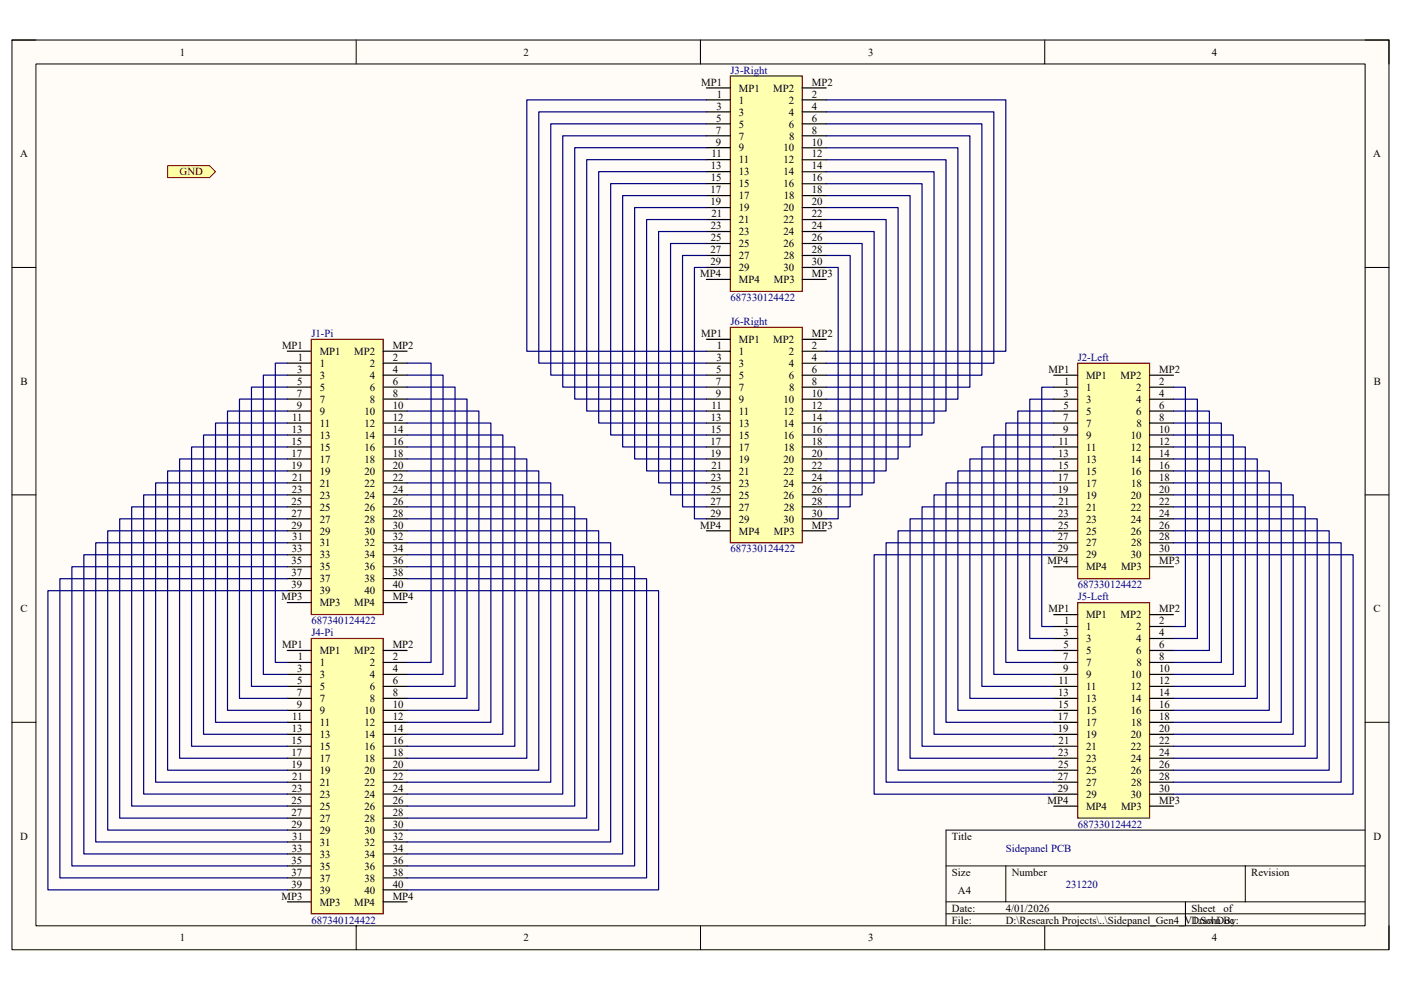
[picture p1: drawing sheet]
<svg xmlns="http://www.w3.org/2000/svg" width="297mm" height="210mm" viewBox="0 0 297 210" stroke-linecap="round" stroke-linejoin="round" font-family="sans-serif">
<defs><g id="words">
<g font-size="2.3">
<text x="38.2" y="11.8">1</text>
<text x="111" y="11.8">2</text>
<text x="184.1" y="11.8">3</text>
<text x="256.9" y="11.8">4</text>
<text x="148.7" y="18.2">MP1</text>
<text x="151.9" y="23.2">3</text>
<text x="152" y="20.7">1</text>
<text x="156.7" y="22">1</text>
<text x="156.7" y="19.4">MP1</text>
<text x="164" y="19.4">MP2</text>
<text x="167.3" y="22">2</text>
<text x="172.1" y="20.7">2</text>
<text x="172.1" y="18.2">MP2</text>
<text x="172.1" y="23.2">4</text>
<text x="151.8" y="28.3">7</text>
<text x="151.8" y="25.8">5</text>
<text x="156.7" y="24.5">3</text>
<text x="156.7" y="27.1">5</text>
<text x="156.7" y="29.6">7</text>
<text x="167.3" y="24.5">4</text>
<text x="167.3" y="27.1">6</text>
<text x="167.3" y="29.6">8</text>
<text x="172.1" y="28.3">8</text>
<text x="172.1" y="25.8">6</text>
<text x="4.3" y="33.4">A</text>
<text x="150.7" y="35.9">13</text>
<text x="150.8" y="33.4">11</text>
<text x="151.8" y="30.9">9</text>
<text x="156.7" y="32.1">9</text>
<text x="156.7" y="34.7">11</text>
<text x="166.1" y="32.1">10</text>
<text x="166.1" y="34.7">12</text>
<text x="172.1" y="33.4">12</text>
<text x="172.1" y="30.9">10</text>
<text x="172.1" y="35.9">14</text>
<text x="291.1" y="33.4">A</text>
<text x="150.6" y="41">17</text>
<text x="150.7" y="38.5">15</text>
<text x="156.7" y="37.2">13</text>
<text x="156.7" y="39.8">15</text>
<text x="166.1" y="37.2">14</text>
<text x="166.1" y="39.8">16</text>
<text x="172.1" y="38.5">16</text>
<text x="172.1" y="41">18</text>
<text x="150.6" y="43.5">19</text>
<text x="150.8" y="46.1">21</text>
<text x="156.7" y="42.3">17</text>
<text x="156.7" y="44.8">19</text>
<text x="156.7" y="47.3">21</text>
<text x="166.1" y="44.8">20</text>
<text x="166.1" y="47.3">22</text>
<text x="166.2" y="42.3">18</text>
<text x="172.1" y="46.1">22</text>
<text x="172.1" y="43.5">20</text>
<text x="150.6" y="53.7">27</text>
<text x="150.7" y="51.2">25</text>
<text x="150.7" y="48.6">23</text>
<text x="156.7" y="49.9">23</text>
<text x="156.7" y="52.4">25</text>
<text x="166.1" y="49.9">24</text>
<text x="166.1" y="52.4">26</text>
<text x="172.1" y="48.6">24</text>
<text x="172.1" y="51.2">26</text>
<text x="172.1" y="53.7">28</text>
<text x="148.5" y="58.8">MP4</text>
<text x="150.6" y="56.2">29</text>
<text x="156.7" y="55">27</text>
<text x="156.7" y="57.5">29</text>
<text x="166.1" y="57.5">30</text>
<text x="166.2" y="55">28</text>
<text x="172.1" y="58.8">MP3</text>
<text x="172.1" y="56.2">30</text>
<text x="156.7" y="60">MP4</text>
<text x="164.1" y="60">MP3</text>
<text x="148.7" y="71.5">MP1</text>
<text x="172.1" y="71.5">MP2</text>
<text x="59.8" y="74">MP1</text>
<text x="63.1" y="76.6">1</text>
<text x="67.8" y="77.8">1</text>
<text x="67.8" y="75.3">MP1</text>
<text x="75.1" y="75.3">MP2</text>
<text x="78.4" y="77.8">2</text>
<text x="83.3" y="76.6">2</text>
<text x="83.3" y="74">MP2</text>
<text x="151.9" y="76.6">3</text>
<text x="152" y="74">1</text>
<text x="156.7" y="75.3">1</text>
<text x="156.7" y="77.8">3</text>
<text x="156.7" y="72.7">MP1</text>
<text x="164" y="72.7">MP2</text>
<text x="167.3" y="77.8">4</text>
<text x="167.3" y="75.3">2</text>
<text x="172.1" y="74">2</text>
<text x="172.1" y="76.6">4</text>
<text x="4.4" y="81.6">B</text>
<text x="63" y="81.6">5</text>
<text x="63" y="79.1">3</text>
<text x="67.8" y="80.4">3</text>
<text x="67.8" y="82.9">5</text>
<text x="78.4" y="80.4">4</text>
<text x="78.4" y="82.9">6</text>
<text x="83.3" y="79.1">4</text>
<text x="83.3" y="81.6">6</text>
<text x="151.8" y="81.6">7</text>
<text x="151.8" y="79.1">5</text>
<text x="156.7" y="80.4">5</text>
<text x="156.7" y="82.9">7</text>
<text x="167.3" y="80.4">6</text>
<text x="167.3" y="82.9">8</text>
<text x="172.1" y="81.6">8</text>
<text x="172.1" y="79.1">6</text>
<text x="222.3" y="79.1">MP1</text>
<text x="225.6" y="81.6">1</text>
<text x="230.3" y="82.9">1</text>
<text x="230.3" y="80.4">MP1</text>
<text x="237.6" y="80.4">MP2</text>
<text x="240.9" y="82.9">2</text>
<text x="245.8" y="79.1">MP2</text>
<text x="245.8" y="81.6">2</text>
<text x="291.2" y="81.6">B</text>
<text x="62" y="89.2">11</text>
<text x="62.9" y="84.2">7</text>
<text x="62.9" y="86.7">9</text>
<text x="67.8" y="85.4">7</text>
<text x="67.8" y="88">9</text>
<text x="77.3" y="88">10</text>
<text x="78.4" y="85.4">8</text>
<text x="83.3" y="84.2">8</text>
<text x="83.3" y="86.7">10</text>
<text x="83.3" y="89.2">12</text>
<text x="150.7" y="89.2">13</text>
<text x="150.8" y="86.7">11</text>
<text x="151.8" y="84.2">9</text>
<text x="156.7" y="85.4">9</text>
<text x="156.7" y="88">11</text>
<text x="166.1" y="85.4">10</text>
<text x="166.1" y="88">12</text>
<text x="172.1" y="86.7">12</text>
<text x="172.1" y="84.2">10</text>
<text x="172.1" y="89.2">14</text>
<text x="225.4" y="89.2">7</text>
<text x="225.5" y="86.7">5</text>
<text x="225.5" y="84.2">3</text>
<text x="230.3" y="85.4">3</text>
<text x="230.3" y="88">5</text>
<text x="240.9" y="85.4">4</text>
<text x="240.9" y="88">6</text>
<text x="245.8" y="89.2">8</text>
<text x="245.8" y="84.2">4</text>
<text x="245.8" y="86.7">6</text>
<text x="61.8" y="94.3">15</text>
<text x="61.9" y="91.8">13</text>
<text x="67.8" y="90.5">11</text>
<text x="67.8" y="93">13</text>
<text x="67.8" y="95.6">15</text>
<text x="77.3" y="90.5">12</text>
<text x="77.3" y="93">14</text>
<text x="77.3" y="95.6">16</text>
<text x="83.3" y="91.8">14</text>
<text x="83.3" y="94.3">16</text>
<text x="150.6" y="94.3">17</text>
<text x="150.7" y="91.8">15</text>
<text x="156.7" y="90.5">13</text>
<text x="156.7" y="93">15</text>
<text x="156.7" y="95.6">17</text>
<text x="166.1" y="90.5">14</text>
<text x="166.1" y="93">16</text>
<text x="166.2" y="95.6">18</text>
<text x="172.1" y="91.8">16</text>
<text x="172.1" y="94.3">18</text>
<text x="224.4" y="94.3">11</text>
<text x="225.4" y="91.8">9</text>
<text x="230.3" y="90.5">7</text>
<text x="230.3" y="93">9</text>
<text x="230.3" y="95.6">11</text>
<text x="239.7" y="93">10</text>
<text x="239.8" y="95.6">12</text>
<text x="240.9" y="90.5">8</text>
<text x="245.8" y="91.8">10</text>
<text x="245.8" y="94.3">12</text>
<text x="61.8" y="96.9">17</text>
<text x="61.8" y="99.4">19</text>
<text x="62" y="101.9">21</text>
<text x="67.8" y="98.1">17</text>
<text x="67.8" y="100.7">19</text>
<text x="77.3" y="100.7">20</text>
<text x="77.3" y="98.1">18</text>
<text x="83.3" y="99.4">20</text>
<text x="83.3" y="101.9">22</text>
<text x="83.3" y="96.9">18</text>
<text x="150.6" y="96.9">19</text>
<text x="150.7" y="101.9">23</text>
<text x="150.8" y="99.4">21</text>
<text x="156.7" y="98.1">19</text>
<text x="156.7" y="100.7">21</text>
<text x="166.1" y="98.1">20</text>
<text x="166.1" y="100.7">22</text>
<text x="172.1" y="99.4">22</text>
<text x="172.1" y="96.9">20</text>
<text x="172.1" y="101.9">24</text>
<text x="224.3" y="101.9">17</text>
<text x="224.3" y="99.4">15</text>
<text x="224.4" y="96.9">13</text>
<text x="230.3" y="98.1">13</text>
<text x="230.3" y="100.7">15</text>
<text x="239.7" y="98.1">14</text>
<text x="239.8" y="100.7">16</text>
<text x="245.8" y="96.9">14</text>
<text x="245.8" y="99.4">16</text>
<text x="245.8" y="101.9">18</text>
<text x="61.8" y="107">25</text>
<text x="61.9" y="104.5">23</text>
<text x="67.8" y="103.2">21</text>
<text x="67.8" y="105.7">23</text>
<text x="77.3" y="103.2">22</text>
<text x="77.3" y="105.7">24</text>
<text x="83.3" y="104.5">24</text>
<text x="83.3" y="107">26</text>
<text x="150.6" y="107">27</text>
<text x="150.7" y="104.5">25</text>
<text x="156.7" y="103.2">23</text>
<text x="156.7" y="105.7">25</text>
<text x="166.1" y="103.2">24</text>
<text x="166.1" y="105.7">26</text>
<text x="172.1" y="104.5">26</text>
<text x="172.1" y="107">28</text>
<text x="224.3" y="104.5">19</text>
<text x="224.4" y="107">21</text>
<text x="230.3" y="103.2">17</text>
<text x="230.3" y="105.7">19</text>
<text x="239.7" y="105.7">20</text>
<text x="239.8" y="103.2">18</text>
<text x="245.8" y="104.5">20</text>
<text x="245.8" y="107">22</text>
<text x="61.8" y="109.6">27</text>
<text x="61.8" y="112.1">29</text>
<text x="67.8" y="108.3">25</text>
<text x="67.8" y="110.8">27</text>
<text x="67.8" y="113.4">29</text>
<text x="77.3" y="108.3">26</text>
<text x="77.3" y="113.4">30</text>
<text x="77.3" y="110.8">28</text>
<text x="83.3" y="112.1">30</text>
<text x="83.3" y="109.6">28</text>
<text x="148.5" y="112.1">MP4</text>
<text x="150.6" y="109.6">29</text>
<text x="156.7" y="108.3">27</text>
<text x="156.7" y="110.8">29</text>
<text x="156.7" y="113.4">MP4</text>
<text x="164.1" y="113.4">MP3</text>
<text x="166.1" y="110.8">30</text>
<text x="166.2" y="108.3">28</text>
<text x="172.1" y="112.1">MP3</text>
<text x="172.1" y="109.6">30</text>
<text x="224.3" y="112.1">25</text>
<text x="224.4" y="109.6">23</text>
<text x="230.3" y="108.3">21</text>
<text x="230.3" y="110.8">23</text>
<text x="230.3" y="113.4">25</text>
<text x="239.7" y="110.8">24</text>
<text x="239.8" y="108.3">22</text>
<text x="239.8" y="113.4">26</text>
<text x="245.8" y="109.6">24</text>
<text x="245.8" y="112.1">26</text>
<text x="61.8" y="119.7">35</text>
<text x="61.9" y="117.2">33</text>
<text x="62" y="114.6">31</text>
<text x="67.8" y="115.9">31</text>
<text x="67.8" y="118.4">33</text>
<text x="77.3" y="115.9">32</text>
<text x="77.3" y="118.4">34</text>
<text x="83.3" y="114.6">32</text>
<text x="83.3" y="117.2">34</text>
<text x="83.3" y="119.7">36</text>
<text x="222.1" y="119.7">MP4</text>
<text x="224.3" y="117.2">29</text>
<text x="224.3" y="114.6">27</text>
<text x="230.3" y="115.9">27</text>
<text x="230.3" y="118.4">29</text>
<text x="239.7" y="118.4">30</text>
<text x="239.8" y="115.9">28</text>
<text x="245.8" y="117.2">30</text>
<text x="245.8" y="114.6">28</text>
<text x="245.8" y="119.7">MP3</text>
<text x="61.8" y="122.3">37</text>
<text x="61.8" y="124.8">39</text>
<text x="67.8" y="121">35</text>
<text x="67.8" y="123.5">37</text>
<text x="77.3" y="121">36</text>
<text x="77.3" y="123.5">38</text>
<text x="83.3" y="124.8">40</text>
<text x="83.3" y="122.3">38</text>
<text x="230.3" y="121">MP4</text>
<text x="237.7" y="121">MP3</text>
<text x="4.4" y="129.9">C</text>
<text x="59.7" y="127.3">MP3</text>
<text x="67.8" y="126.1">39</text>
<text x="67.8" y="128.6">MP3</text>
<text x="75.1" y="128.6">MP4</text>
<text x="77.3" y="126.1">40</text>
<text x="83.3" y="127.3">MP4</text>
<text x="222.3" y="129.9">MP1</text>
<text x="230.3" y="131.1">MP1</text>
<text x="237.6" y="131.1">MP2</text>
<text x="245.8" y="129.9">MP2</text>
<text x="291.2" y="129.9">C</text>
<text x="59.8" y="137.5">MP1</text>
<text x="83.3" y="137.5">MP2</text>
<text x="225.5" y="137.5">5</text>
<text x="225.5" y="134.9">3</text>
<text x="225.6" y="132.4">1</text>
<text x="230.3" y="133.7">1</text>
<text x="230.3" y="136.2">3</text>
<text x="240.9" y="136.2">4</text>
<text x="240.9" y="133.7">2</text>
<text x="245.8" y="134.9">4</text>
<text x="245.8" y="132.4">2</text>
<text x="245.8" y="137.5">6</text>
<text x="63" y="142.6">3</text>
<text x="63.1" y="140">1</text>
<text x="67.8" y="141.3">1</text>
<text x="67.8" y="143.8">3</text>
<text x="67.8" y="138.7">MP1</text>
<text x="75.1" y="138.7">MP2</text>
<text x="78.4" y="143.8">4</text>
<text x="78.4" y="141.3">2</text>
<text x="83.3" y="140">2</text>
<text x="83.3" y="142.6">4</text>
<text x="225.4" y="140">7</text>
<text x="225.4" y="142.6">9</text>
<text x="230.3" y="138.7">5</text>
<text x="230.3" y="141.3">7</text>
<text x="230.3" y="143.8">9</text>
<text x="239.7" y="143.8">10</text>
<text x="240.9" y="138.7">6</text>
<text x="240.9" y="141.3">8</text>
<text x="245.8" y="140">8</text>
<text x="245.8" y="142.6">10</text>
<text x="62.9" y="147.6">7</text>
<text x="63" y="145.1">5</text>
<text x="67.8" y="146.4">5</text>
<text x="67.8" y="148.9">7</text>
<text x="78.4" y="146.4">6</text>
<text x="78.4" y="148.9">8</text>
<text x="83.3" y="147.6">8</text>
<text x="83.3" y="145.1">6</text>
<text x="224.4" y="147.6">13</text>
<text x="224.4" y="145.1">11</text>
<text x="230.3" y="146.4">11</text>
<text x="230.3" y="148.9">13</text>
<text x="239.7" y="148.9">14</text>
<text x="239.8" y="146.4">12</text>
<text x="245.8" y="147.6">14</text>
<text x="245.8" y="145.1">12</text>
<text x="61.9" y="155.3">13</text>
<text x="62" y="152.7">11</text>
<text x="62.9" y="150.2">9</text>
<text x="67.8" y="151.4">9</text>
<text x="67.8" y="154">11</text>
<text x="77.3" y="151.4">10</text>
<text x="77.3" y="154">12</text>
<text x="83.3" y="150.2">10</text>
<text x="83.3" y="152.7">12</text>
<text x="83.3" y="155.3">14</text>
<text x="224.3" y="155.3">19</text>
<text x="224.3" y="152.7">17</text>
<text x="224.3" y="150.2">15</text>
<text x="230.3" y="151.4">15</text>
<text x="230.3" y="154">17</text>
<text x="239.8" y="151.4">16</text>
<text x="239.8" y="154">18</text>
<text x="245.8" y="155.3">20</text>
<text x="245.8" y="150.2">16</text>
<text x="245.8" y="152.7">18</text>
<text x="61.8" y="160.3">17</text>
<text x="61.8" y="157.8">15</text>
<text x="67.8" y="156.5">13</text>
<text x="67.8" y="159.1">15</text>
<text x="67.8" y="161.6">17</text>
<text x="77.3" y="156.5">14</text>
<text x="77.3" y="159.1">16</text>
<text x="77.3" y="161.6">18</text>
<text x="83.3" y="157.8">16</text>
<text x="83.3" y="160.3">18</text>
<text x="224.4" y="160.3">23</text>
<text x="224.4" y="157.8">21</text>
<text x="230.3" y="156.5">19</text>
<text x="230.3" y="159.1">21</text>
<text x="230.3" y="161.6">23</text>
<text x="239.7" y="156.5">20</text>
<text x="239.7" y="161.6">24</text>
<text x="239.8" y="159.1">22</text>
<text x="245.8" y="160.3">24</text>
<text x="245.8" y="157.8">22</text>
<text x="61.8" y="162.9">19</text>
<text x="61.9" y="168">23</text>
<text x="62" y="165.4">21</text>
<text x="67.8" y="164.1">19</text>
<text x="67.8" y="166.7">21</text>
<text x="77.3" y="164.1">20</text>
<text x="77.3" y="166.7">22</text>
<text x="83.3" y="162.9">20</text>
<text x="83.3" y="165.4">22</text>
<text x="83.3" y="168">24</text>
<text x="224.3" y="168">29</text>
<text x="224.3" y="165.4">27</text>
<text x="224.3" y="162.9">25</text>
<text x="230.3" y="164.1">25</text>
<text x="230.3" y="166.7">27</text>
<text x="239.8" y="164.1">26</text>
<text x="239.8" y="166.7">28</text>
<text x="245.8" y="168">30</text>
<text x="245.8" y="162.9">26</text>
<text x="245.8" y="165.4">28</text>
<text x="61.8" y="173">27</text>
<text x="61.8" y="170.5">25</text>
<text x="67.8" y="169.2">23</text>
<text x="67.8" y="171.8">25</text>
<text x="77.3" y="169.2">24</text>
<text x="77.3" y="171.8">26</text>
<text x="83.3" y="170.5">26</text>
<text x="83.3" y="173">28</text>
<text x="222.1" y="170.5">MP4</text>
<text x="230.3" y="169.2">29</text>
<text x="230.3" y="171.8">MP4</text>
<text x="237.7" y="171.8">MP3</text>
<text x="239.7" y="169.2">30</text>
<text x="245.8" y="170.5">MP3</text>
<text x="4.3" y="178.1">D</text>
<text x="61.8" y="175.6">29</text>
<text x="62" y="178.1">31</text>
<text x="67.8" y="174.3">27</text>
<text x="67.8" y="176.8">29</text>
<text x="67.8" y="179.4">31</text>
<text x="77.3" y="176.8">30</text>
<text x="77.3" y="179.4">32</text>
<text x="77.3" y="174.3">28</text>
<text x="83.3" y="175.6">30</text>
<text x="83.3" y="178.1">32</text>
<text x="201.8" y="178.1">Title</text>
<text x="291.2" y="178.1">D</text>
<text x="61.8" y="185.7">37</text>
<text x="61.8" y="183.2">35</text>
<text x="61.9" y="180.6">33</text>
<text x="67.8" y="181.9">33</text>
<text x="67.8" y="184.4">35</text>
<text x="77.3" y="181.9">34</text>
<text x="77.3" y="184.4">36</text>
<text x="83.3" y="180.6">34</text>
<text x="83.3" y="183.2">36</text>
<text x="83.3" y="185.7">38</text>
<text x="201.8" y="185.7">Size</text>
<text x="214.5" y="185.7">Number</text>
<text x="265.3" y="185.7">Revision</text>
<text x="59.7" y="190.8">MP3</text>
<text x="61.8" y="188.3">39</text>
<text x="67.8" y="187">37</text>
<text x="67.8" y="189.5">39</text>
<text x="77.3" y="189.5">40</text>
<text x="77.3" y="187">38</text>
<text x="83.3" y="190.8">MP4</text>
<text x="83.3" y="188.3">40</text>
<text x="203.1" y="189.5">A4</text>
<text x="67.8" y="192.1">MP3</text>
<text x="75.1" y="192.1">MP4</text>
<text x="201.8" y="193.3">Date:</text>
<text x="201.8" y="195.9">File:</text>
<text x="213.2" y="193.3">4/01/2026</text>
<text x="213.3" y="195.9">D:\Research Projects\..\Sidepanel_Gen4_V1.SchDoc</text>
<text x="252.6" y="195.9">Drawn By:</text>
<text x="252.6" y="193.3">Sheet</text>
<text x="259.4" y="193.3">of</text>
<text x="38.2" y="199.7">1</text>
<text x="111" y="199.7">2</text>
<text x="184.1" y="199.7">3</text>
<text x="256.9" y="199.7">4</text>
</g>
<g font-size="2.3" fill="#000080">
<text x="154.9" y="15.6">J3-Right</text>
<text x="154.9" y="63.9">687330124422</text>
<text x="66" y="71.5">J1-Pi</text>
<text x="154.9" y="68.9">J6-Right</text>
<text x="228.5" y="76.6">J2-Left</text>
<text x="154.9" y="117.2">687330124422</text>
<text x="228.5" y="124.8">687330124422</text>
<text x="228.5" y="127.3">J5-Left</text>
<text x="66" y="132.4">687340124422</text>
<text x="66" y="134.9">J4-Pi</text>
<text x="228.5" y="175.6">687330124422</text>
<text x="213.2" y="180.6">Sidepanel PCB</text>
<text x="225.9" y="188.3">231220</text>
<text x="66" y="195.9">687340124422</text>
</g>
<text font-size="2.3" fill="#800000" x="38.1" y="37.2">GND</text>
</g></defs>
<path d="M2.5 8.5h292v192.9h-292z" fill="#fffcf8"/>
<path d="M2.5 8.5h292v192.9h-292z" fill="none" stroke="#000" stroke-width=".21"/>
<path d="M7.6 13.6h281.8v182.8h-281.8z" fill="#fffcf8"/>
<g fill="none" stroke="#000" stroke-width=".21">
<path d="M2.5 8.5h5.1M7.6 13.6h281.8v182.8h-281.8zM75.5 8.5v5.1M148.5 8.5v5.1M221.5 8.5v5.1M289.4 8.5h5.1v5.1M2.5 56.7h5.1M289.4 56.7h5.1M2.5 105h5.1M289.4 105h5.1M2.5 153.2h5.1M289.4 153.2h5.1"/>
<path d="M289.4 176.1h-88.8v20.3M75.5 196.4v5M148.5 196.4v5M200.6 183.7h88.8M200.6 191.3h88.8M200.6 193.8h88.8M213.3 183.7v7.6M221.5 196.4v5M251.3 191.3v5.1M264 183.7v7.6M294.5 196.4v5"/>
</g>
<path d="M66 72h15.2v58.3h-15.2z" fill="#ffffb0"/>
<path d="M66 72h15.2v58.3h-15.2z" fill="none" stroke="#800000" stroke-width=".25"/>
<g fill="none" stroke="#000" stroke-width=".25">
<path d="M60.9 77h5.1M60.9 79.6h5.1M60.9 74.5h5.1M81.2 77h5.1M81.2 79.6h5.1M81.2 74.5h5.1M60.9 82.1h5.1M60.9 84.6h5.1M60.9 87.2h5.1M60.9 89.7h5.1M60.9 92.3h5.1M60.9 94.8h5.1"/>
<path d="M60.9 97.3h5.1M60.9 99.9h5.1M81.2 82.1h5.1M81.2 84.6h5.1M81.2 87.2h5.1M81.2 89.7h5.1M81.2 92.3h5.1M81.2 94.8h5.1M81.2 97.3h5.1M81.2 99.9h5.1M60.9 102.4h5.1M60.9 105h5.1"/>
<path d="M60.9 107.5h5.1M60.9 110h5.1M60.9 112.6h5.1M60.9 115.1h5.1M60.9 117.7h5.1M81.2 102.4h5.1M81.2 105h5.1M81.2 107.5h5.1M81.2 110h5.1M81.2 112.6h5.1M81.2 115.1h5.1M81.2 117.7h5.1"/>
<path d="M60.9 120.2h5.1M60.9 122.7h5.1M60.9 125.3h5.1M60.9 127.8h5.1M81.2 120.2h5.1M81.2 122.7h5.1M81.2 125.3h5.1M81.2 127.8h5.1"/>
</g>
<path d="M228.5 77h15.2v45.7h-15.2z" fill="#ffffb0"/>
<path d="M228.5 77h15.2v45.7h-15.2z" fill="none" stroke="#800000" stroke-width=".25"/>
<g fill="none" stroke="#000" stroke-width=".25">
<path d="M223.4 79.6h5.1M243.7 79.6h5.1M223.4 82.1h5.1M223.4 84.7h5.1M223.4 87.2h5.1M223.4 89.7h5.1M223.4 92.3h5.1M223.4 94.8h5.1M223.4 97.3h5.1M223.4 99.9h5.1M243.7 82.1h5.1M243.7 84.7h5.1"/>
<path d="M243.7 87.2h5.1M243.7 89.7h5.1M243.7 92.3h5.1M243.7 94.8h5.1M243.7 97.3h5.1M243.7 99.9h5.1M223.4 102.4h5.1M223.4 105h5.1M223.4 107.5h5.1M223.4 110h5.1M223.4 112.6h5.1M223.4 115.1h5.1"/>
<path d="M223.4 117.7h5.1M243.7 102.4h5.1M243.7 105h5.1M243.7 107.5h5.1M243.7 110h5.1M243.7 112.6h5.1M243.7 115.1h5.1M243.7 117.7h5.1M223.4 120.2h5.1M243.7 120.2h5.1"/>
</g>
<path d="M154.9 16.1h15.2v45.7h-15.2z" fill="#ffffb0"/>
<path d="M154.9 16.1h15.2v45.7h-15.2z" fill="none" stroke="#800000" stroke-width=".25"/>
<g fill="none" stroke="#000" stroke-width=".25">
<path d="M149.8 18.6h5.1M170.1 18.6h5.1M149.8 21.2h5.1M149.8 23.7h5.1M149.8 26.3h5.1M149.8 28.8h5.1M149.8 31.3h5.1M149.8 33.9h5.1M149.8 36.4h5.1M149.8 38.9h5.1M170.1 21.2h5.1M170.1 23.7h5.1"/>
<path d="M170.1 26.3h5.1M170.1 28.8h5.1M170.1 31.3h5.1M170.1 33.9h5.1M170.1 36.4h5.1M170.1 39h5.1M149.8 41.5h5.1M149.8 44h5.1M149.8 46.6h5.1M149.8 49.1h5.1M149.8 51.6h5.1M149.8 54.2h5.1"/>
<path d="M149.8 56.7h5.1M149.8 59.3h5.1M170.1 41.5h5.1M170.1 44h5.1M170.1 46.6h5.1M170.1 49.1h5.1M170.1 51.6h5.1M170.1 54.2h5.1M170.1 56.7h5.1M170.1 59.3h5.1"/>
</g>
<path d="M228.5 127.8h15.2v45.7h-15.2z" fill="#ffffb0"/>
<path d="M228.5 127.8h15.2v45.7h-15.2z" fill="none" stroke="#800000" stroke-width=".25"/>
<g fill="none" stroke="#000" stroke-width=".25">
<path d="M223.4 132.9h5.1M223.4 135.4h5.1M223.4 138h5.1M223.4 130.4h5.1M243.7 132.9h5.1M243.7 135.4h5.1M243.7 138h5.1M243.7 130.4h5.1M223.4 140.5h5.1M223.4 143h5.1M223.4 145.6h5.1M223.4 148.1h5.1"/>
<path d="M223.4 150.7h5.1M223.4 153.2h5.1M223.4 155.7h5.1M223.4 158.3h5.1M243.7 140.5h5.1M243.7 143h5.1M243.7 145.6h5.1M243.7 148.1h5.1M243.7 150.7h5.1M243.7 153.2h5.1M243.7 155.7h5.1M243.7 158.3h5.1"/>
<path d="M223.4 160.8h5.1M223.4 163.4h5.1M223.4 165.9h5.1M223.4 168.4h5.1M223.4 171h5.1M243.7 160.8h5.1M243.7 163.4h5.1M243.7 165.9h5.1M243.7 168.4h5.1M243.7 171h5.1"/>
</g>
<path d="M154.9 69.4h15.2v45.7h-15.2z" fill="#ffffb0"/>
<path d="M154.9 69.4h15.2v45.7h-15.2z" fill="none" stroke="#800000" stroke-width=".25"/>
<g fill="none" stroke="#000" stroke-width=".25">
<path d="M149.8 74.5h5.1M149.8 77h5.1M149.8 79.6h5.1M149.8 72h5.1M170.1 74.5h5.1M170.1 77h5.1M170.1 79.6h5.1M170.1 72h5.1M149.8 82.1h5.1M149.8 84.6h5.1M149.8 87.2h5.1M149.8 89.7h5.1"/>
<path d="M149.8 92.3h5.1M149.8 94.8h5.1M149.8 97.3h5.1M149.8 99.9h5.1M170.1 82.1h5.1M170.1 84.7h5.1M170.1 87.2h5.1M170.1 89.7h5.1M170.1 92.3h5.1M170.1 94.8h5.1M170.1 97.3h5.1M170.1 99.9h5.1"/>
<path d="M149.8 102.4h5.1M149.8 105h5.1M149.8 107.5h5.1M149.8 110h5.1M149.8 112.6h5.1M170.1 102.4h5.1M170.1 105h5.1M170.1 107.5h5.1M170.1 110h5.1M170.1 112.6h5.1"/>
</g>
<path d="M66 135.4h15.2v58.4h-15.2z" fill="#ffffb0"/>
<path d="M66 135.4h15.2v58.4h-15.2z" fill="none" stroke="#800000" stroke-width=".25"/>
<g fill="none" stroke="#000" stroke-width=".25">
<path d="M60.9 138h5.1M81.2 138h5.1M60.9 140.5h5.1M60.9 143h5.1M60.9 145.6h5.1M60.9 148.1h5.1M60.9 150.7h5.1M60.9 153.2h5.1M60.9 155.7h5.1M60.9 158.3h5.1M81.2 140.5h5.1M81.2 143h5.1"/>
<path d="M81.2 145.6h5.1M81.2 148.1h5.1M81.2 150.7h5.1M81.2 153.2h5.1M81.2 155.7h5.1M81.2 158.3h5.1M60.9 160.8h5.1M60.9 163.4h5.1M60.9 165.9h5.1M60.9 168.4h5.1M60.9 171h5.1M60.9 173.5h5.1"/>
<path d="M60.9 176.1h5.1M60.9 178.6h5.1M81.2 160.8h5.1M81.2 163.4h5.1M81.2 165.9h5.1M81.2 168.4h5.1M81.2 171h5.1M81.2 173.5h5.1M81.2 176.1h5.1M81.2 178.6h5.1M60.9 181.1h5.1M60.9 183.7h5.1"/>
<path d="M60.9 186.2h5.1M60.9 188.7h5.1M60.9 191.3h5.1M81.2 181.1h5.1M81.2 183.7h5.1M81.2 186.2h5.1M81.2 188.7h5.1M81.2 191.3h5.1"/>
</g>
<g fill="none" stroke="#000080" stroke-width=".25">
<path d="M149.8 38.9h-20.3v53.4h20.3M149.8 36.4h-22.9v53.3h22.9M149.8 33.9h-25.4v53.3h25.4M149.8 31.3h-27.9v53.3h27.9M149.8 28.8h-30.5v53.3h30.5M149.8 26.3h-33v53.3h33M149.8 23.7h-35.6v53.3h35.6M149.8 21.2h-38.1v53.3h38.1M175.2 39h20.3v53.3h-20.3M175.2 36.4h22.8v53.3h-22.8M175.2 33.9h25.4v53.3h-25.4M175.2 31.3h27.9v53.4h-27.9"/>
<path d="M175.2 28.8h30.4v53.3h-30.4M175.2 26.3h33v53.3h-33M175.2 23.7h35.5v53.3h-35.5M175.2 21.2h38.1v53.3h-38.1M149.8 56.7h-2.6v53.3h2.6M149.8 54.2h-5.1v53.3h5.1M149.8 51.6h-7.6v53.4h7.6M149.8 49.1h-10.2v53.3h10.2M149.8 46.6h-12.7v53.3h12.7M149.8 44h-15.2v53.3h15.2M149.8 41.5h-17.8v53.3h17.8M175.2 51.6h7.6v53.4h-7.6"/>
<path d="M175.2 49.1h10.1v53.3h-10.1M175.2 46.6h12.7v53.3h-12.7M175.2 44h15.2v53.3h-15.2M175.2 41.5h17.8v53.3h-17.8M175.2 56.7h2.5v53.3h-2.5M175.2 54.2h5.1v53.3h-5.1M60.9 77h-2.5v63.5h2.5M60.9 79.6h-5.1v63.4h5.1M86.3 77h5.1v63.5h-5.1M86.3 79.6h7.6v63.4h-7.6M60.9 82.1h-7.6v63.5h7.6M60.9 84.6h-10.1v63.5h10.1"/>
<path d="M60.9 87.2h-12.7v63.5h12.7M60.9 89.7h-15.2v63.5h15.2M60.9 92.3h-17.7v63.4h17.7M60.9 94.8h-20.3v63.5h20.3M60.9 97.3h-22.8v63.5h22.8M60.9 99.9h-25.4v63.5h25.4M86.3 82.1h10.2v63.5h-10.2M86.3 84.6h12.7v63.5h-12.7M86.3 87.2h15.2v63.5h-15.2M86.3 89.7h17.8v63.5h-17.8M86.3 92.3h20.3v63.4h-20.3M86.3 94.8h22.9v63.5h-22.9"/>
<path d="M86.3 97.3h25.4v63.5h-25.4M86.3 99.9h27.9v63.5h-27.9M223.4 82.1h-2.5v50.8h2.5M223.4 84.7h-5.1v50.7h5.1M223.4 87.2h-7.6v50.8h7.6M223.4 89.7h-10.1v50.8h10.1M223.4 92.3h-12.7v50.7h12.7M223.4 94.8h-15.2v50.8h15.2M223.4 97.3h-17.8v50.8h17.8M223.4 99.9h-20.3v50.8h20.3M248.8 82.1h2.5v50.8h-2.5M248.8 84.7h5.1v50.7h-5.1"/>
<path d="M248.8 87.2h7.6v50.8h-7.6M248.8 89.7h10.1v50.8h-10.1M248.8 92.3h12.7v50.7h-12.7M248.8 94.8h15.2v50.8h-15.2M248.8 97.3h17.8v50.8h-17.8M248.8 99.9h20.3v50.8h-20.3M60.9 102.4h-27.9v63.5h27.9M60.9 105h-30.4v63.4h30.4M60.9 107.5h-33v63.5h33M60.9 110h-35.5v63.5h35.5M60.9 112.6h-38.1v63.5h38.1M60.9 115.1h-40.6v63.5h40.6"/>
<path d="M60.9 117.7h-43.1v63.4h43.1M86.3 102.4h30.5v63.5h-30.5M86.3 105h33v63.4h-33M86.3 107.5h35.6v63.5h-35.6M86.3 110h38.1v63.5h-38.1M86.3 112.6h40.6v63.5h-40.6M86.3 115.1h43.2v63.5h-43.2M86.3 117.7h45.7v63.4h-45.7M223.4 102.4h-22.8v50.8h22.8M223.4 105h-25.4v50.7h25.4M223.4 107.5h-27.9v50.8h27.9M223.4 110h-30.4v50.8h30.4"/>
<path d="M223.4 112.6h-33v50.8h33M223.4 115.1h-35.5v50.8h35.5M223.4 117.7h-38.1v50.7h38.1M248.8 102.4h22.8v50.8h-22.8M248.8 105h25.4v50.7h-25.4M248.8 107.5h27.9v50.8h-27.9M248.8 110h30.5v50.8h-30.5M248.8 112.6h33v50.8h-33M248.8 115.1h35.5v50.8h-35.5M248.8 117.7h38.1v50.7h-38.1M60.9 120.2h-45.7v63.5h45.7M60.9 122.7h-48.2v63.5h48.2"/>
<path d="M60.9 125.3h-50.7v63.4h50.7M86.3 120.2h48.3v63.5h-48.3M86.3 122.7h50.8v63.5h-50.8M86.3 125.3h53.3v63.4h-53.3"/>
</g>
<path d="M35.5 35.1h8.9l1.3 1.3-1.3 1.3h-8.9z" fill-rule="evenodd" fill="#ffff80"/>
<path d="M35.5 35.1h8.9l1.3 1.3-1.3 1.3h-8.9z" fill="none" stroke="#800000" stroke-width=".21"/>
<use href="#words"/>
</svg>
